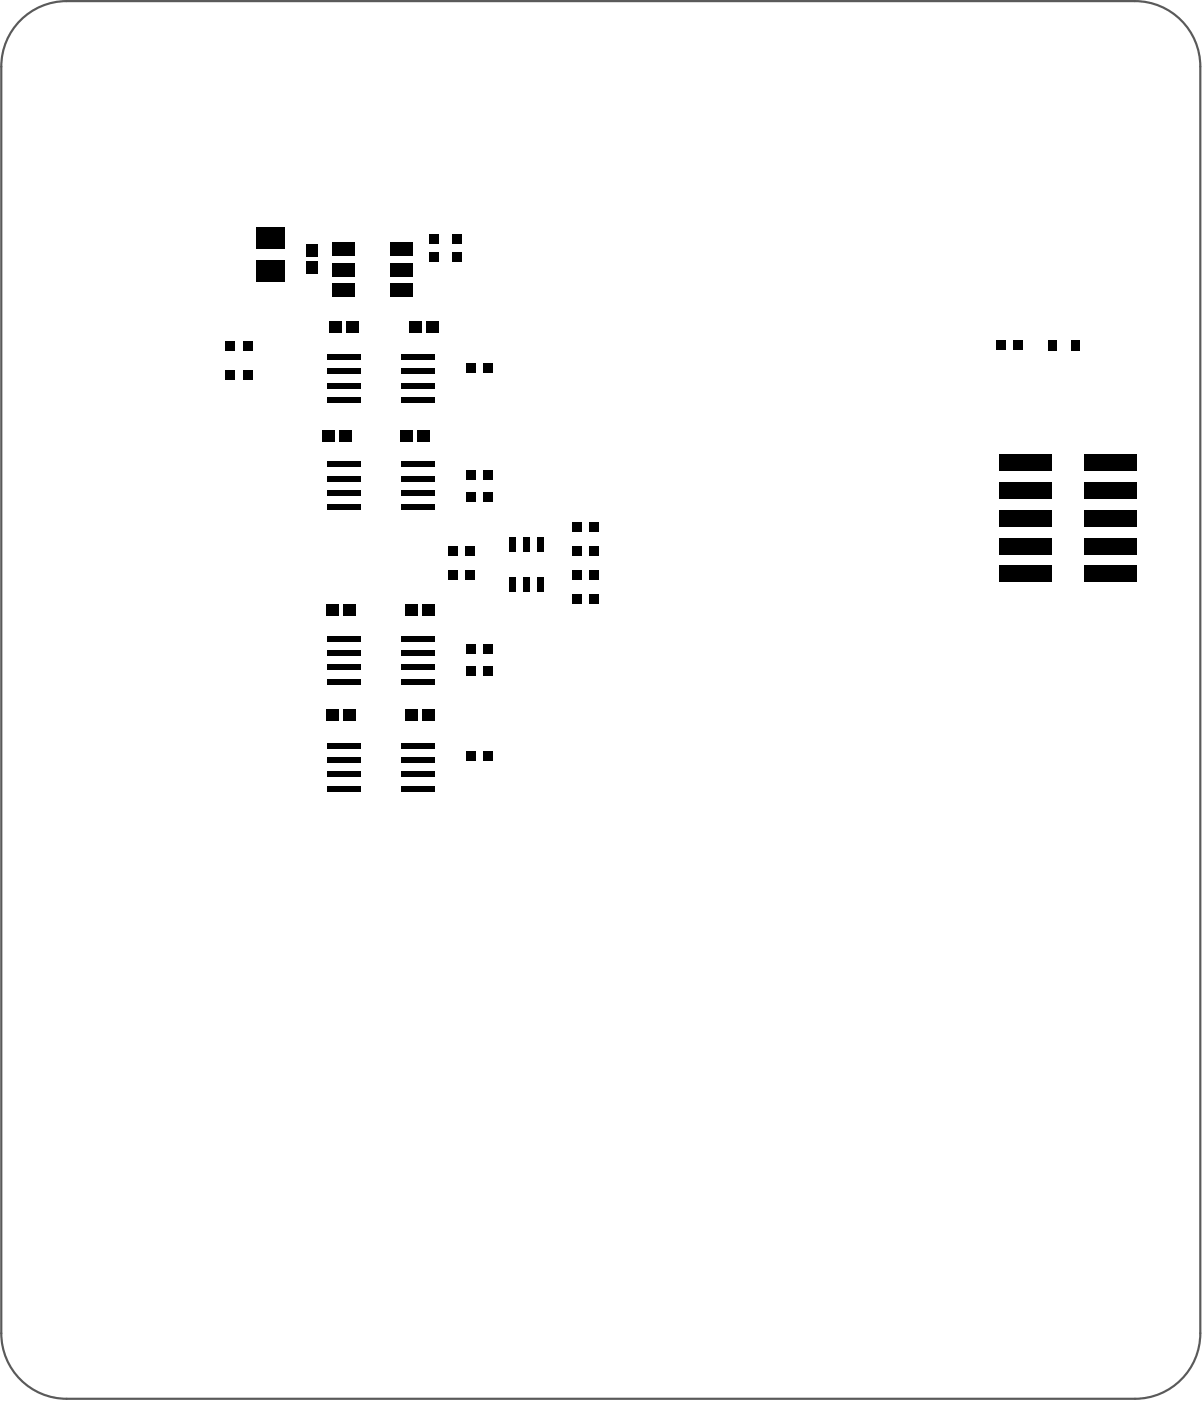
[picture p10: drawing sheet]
<svg xmlns="http://www.w3.org/2000/svg" width="183mm" height="214mm" viewBox="0 0 183 214" stroke-linecap="round" stroke-linejoin="round" font-family="sans-serif">
<path d="M3.5 2.7a9.9 9.9 0 0 1 6.7-2.5h163a10 10 0 0 1 10 10v193.2a10 10 0 0 1-10 10h-163a10 10 0 0 1-10-10v-193.2a10 10 0 0 1 3.3-7.5z" fill="none" stroke="#5a5a5a" stroke-width=".33"/>
<g fill="#000">
<path d="M39.1 39.7h4.3v3.3h-4.3z" fill-rule="evenodd"/>
<path d="M39.1 34.7h4.3v3.3h-4.3z" fill-rule="evenodd"/>
<path d="M46.7 37.3h1.7v1.8h-1.7z" fill-rule="evenodd"/>
<path d="M50.7 37h3.5v2h-3.5z" fill-rule="evenodd"/>
<path d="M59.5 37h3.5v2h-3.5z" fill-rule="evenodd"/>
<path d="M65.4 35.7h1.5v1.5h-1.5z" fill-rule="evenodd"/>
<path d="M65.4 38.4h1.5v1.5h-1.5z" fill-rule="evenodd"/>
<path d="M69 35.7h1.5v1.5h-1.5z" fill-rule="evenodd"/>
<path d="M69 38.4h1.5v1.5h-1.5z" fill-rule="evenodd"/>
<path d="M34.4 56.4h1.5v1.5h-1.5z" fill-rule="evenodd"/>
<path d="M34.4 52.1h1.5v1.5h-1.5z" fill-rule="evenodd"/>
<path d="M37 56.4h1.5v1.5h-1.5z" fill-rule="evenodd"/>
<path d="M37 52.1h1.5v1.5h-1.5z" fill-rule="evenodd"/>
<path d="M46.7 39.9h1.7v1.8h-1.7z" fill-rule="evenodd"/>
<path d="M49.9 54.1h5.2v.8h-5.2z" fill-rule="evenodd"/>
<path d="M49.9 56.3h5.2v.8h-5.2z" fill-rule="evenodd"/>
<path d="M49.9 58.4h5.2v.9h-5.2z" fill-rule="evenodd"/>
<path d="M50.2 49h1.9v1.7h-1.9z" fill-rule="evenodd"/>
<path d="M50.7 40.2h3.5v1.9h-3.5z" fill-rule="evenodd"/>
<path d="M50.7 43.3h3.5v2h-3.5z" fill-rule="evenodd"/>
<path d="M52.8 49h1.9v1.7h-1.9z" fill-rule="evenodd"/>
<path d="M59.5 40.2h3.5v1.9h-3.5z" fill-rule="evenodd"/>
<path d="M59.5 43.3h3.5v2h-3.5z" fill-rule="evenodd"/>
<path d="M61.3 54.1h5.1v.8h-5.1z" fill-rule="evenodd"/>
<path d="M61.3 56.3h5.1v.8h-5.1z" fill-rule="evenodd"/>
<path d="M61.3 58.4h5.1v.9h-5.1z" fill-rule="evenodd"/>
<path d="M62.5 49h1.9v1.7h-1.9z" fill-rule="evenodd"/>
<path d="M65.1 49h1.9v1.7h-1.9z" fill-rule="evenodd"/>
<path d="M71.1 55.4h1.5v1.5h-1.5z" fill-rule="evenodd"/>
<path d="M73.7 55.4h1.5v1.5h-1.5z" fill-rule="evenodd"/>
<path d="M152 51.9h1.5v1.5h-1.5z" fill-rule="evenodd"/>
<path d="M154.7 51.9h1.5v1.5h-1.5z" fill-rule="evenodd"/>
<path d="M160 51.8h1.3v1.7h-1.3z" fill-rule="evenodd"/>
<path d="M163.5 51.8h1.3v1.7h-1.3z" fill-rule="evenodd"/>
<path d="M49.2 65.6h1.9v1.8h-1.9z" fill-rule="evenodd"/>
<path d="M49.9 72.6h5.2v.8h-5.2z" fill-rule="evenodd"/>
<path d="M49.9 74.8h5.2v.8h-5.2z" fill-rule="evenodd"/>
<path d="M49.9 76.9h5.2v.9h-5.2z" fill-rule="evenodd"/>
<path d="M49.9 70.4h5.2v.9h-5.2z" fill-rule="evenodd"/>
<path d="M49.9 60.6h5.2v.8h-5.2z" fill-rule="evenodd"/>
<path d="M51.8 65.6h1.9v1.8h-1.9z" fill-rule="evenodd"/>
<path d="M61.3 72.6h5.1v.8h-5.1z" fill-rule="evenodd"/>
<path d="M61.3 74.8h5.1v.8h-5.1z" fill-rule="evenodd"/>
<path d="M61.3 76.9h5.1v.9h-5.1z" fill-rule="evenodd"/>
<path d="M61.3 70.4h5.1v.9h-5.1z" fill-rule="evenodd"/>
<path d="M61.3 60.6h5.1v.8h-5.1z" fill-rule="evenodd"/>
<path d="M61.2 65.6h1.8v1.8h-1.8z" fill-rule="evenodd"/>
<path d="M63.8 65.6h1.8v1.8h-1.8z" fill-rule="evenodd"/>
<path d="M71.1 75h1.5v1.5h-1.5z" fill-rule="evenodd"/>
<path d="M71.1 71.7h1.5v1.5h-1.5z" fill-rule="evenodd"/>
<path d="M73.7 75h1.5v1.5h-1.5z" fill-rule="evenodd"/>
<path d="M73.7 71.7h1.5v1.5h-1.5z" fill-rule="evenodd"/>
<path d="M152.5 73.6h8v2.5h-8z" fill-rule="evenodd"/>
<path d="M152.5 69.4h8v2.5h-8z" fill-rule="evenodd"/>
<path d="M152.5 77.8h8v2.6h-8z" fill-rule="evenodd"/>
<path d="M165.5 73.6h8v2.5h-8z" fill-rule="evenodd"/>
<path d="M165.5 69.4h8v2.5h-8z" fill-rule="evenodd"/>
<path d="M165.5 77.8h8v2.6h-8z" fill-rule="evenodd"/>
<path d="M49.9 92.3h1.8v1.7h-1.8z" fill-rule="evenodd"/>
<path d="M49.9 97.1h5.2v.8h-5.2z" fill-rule="evenodd"/>
<path d="M52.5 92.3h1.8v1.7h-1.8z" fill-rule="evenodd"/>
<path d="M61.3 97.1h5.1v.8h-5.1z" fill-rule="evenodd"/>
<path d="M61.8 92.3h1.9v1.7h-1.9z" fill-rule="evenodd"/>
<path d="M64.4 92.3h1.9v1.7h-1.9z" fill-rule="evenodd"/>
<path d="M68.3 87.1h1.5v1.5h-1.5z" fill-rule="evenodd"/>
<path d="M68.3 83.4h1.5v1.5h-1.5z" fill-rule="evenodd"/>
<path d="M71.1 98.3h1.5v1.5h-1.5z" fill-rule="evenodd"/>
<path d="M71 87.1h1.5v1.5h-1.5z" fill-rule="evenodd"/>
<path d="M71 83.4h1.5v1.5h-1.5z" fill-rule="evenodd"/>
<path d="M73.7 98.3h1.5v1.5h-1.5z" fill-rule="evenodd"/>
<path d="M77.7 82h1v2.2h-1z" fill-rule="evenodd"/>
<path d="M77.7 88.1h1v2.2h-1z" fill-rule="evenodd"/>
<path d="M79.9 82h1v2.2h-1z" fill-rule="evenodd"/>
<path d="M79.9 88.1h1v2.2h-1z" fill-rule="evenodd"/>
<path d="M82 82h1v2.2h-1z" fill-rule="evenodd"/>
<path d="M82 88.1h1v2.2h-1z" fill-rule="evenodd"/>
<path d="M87.3 90.7h1.5v1.5h-1.5z" fill-rule="evenodd"/>
<path d="M87.3 87.1h1.5v1.5h-1.5z" fill-rule="evenodd"/>
<path d="M87.3 79.7h1.5v1.5h-1.5z" fill-rule="evenodd"/>
<path d="M87.3 83.4h1.5v1.5h-1.5z" fill-rule="evenodd"/>
<path d="M89.9 90.7h1.5v1.5h-1.5z" fill-rule="evenodd"/>
<path d="M89.9 87.1h1.5v1.5h-1.5z" fill-rule="evenodd"/>
<path d="M89.9 79.7h1.5v1.5h-1.5z" fill-rule="evenodd"/>
<path d="M89.9 83.4h1.5v1.5h-1.5z" fill-rule="evenodd"/>
<path d="M152.5 82.1h8v2.5h-8z" fill-rule="evenodd"/>
<path d="M152.5 86.3h8v2.5h-8z" fill-rule="evenodd"/>
<path d="M165.5 82.1h8v2.5h-8z" fill-rule="evenodd"/>
<path d="M165.5 86.3h8v2.5h-8z" fill-rule="evenodd"/>
<path d="M49.9 108.3h1.8v1.7h-1.8z" fill-rule="evenodd"/>
<path d="M49.9 113.4h5.2v.9h-5.2z" fill-rule="evenodd"/>
<path d="M49.9 115.6h5.2v.8h-5.2z" fill-rule="evenodd"/>
<path d="M49.9 117.8h5.2v.8h-5.2z" fill-rule="evenodd"/>
<path d="M49.9 101.4h5.2v.9h-5.2z" fill-rule="evenodd"/>
<path d="M49.9 103.6h5.2v.8h-5.2z" fill-rule="evenodd"/>
<path d="M49.9 99.3h5.2v.8h-5.2z" fill-rule="evenodd"/>
<path d="M52.5 108.3h1.8v1.7h-1.8z" fill-rule="evenodd"/>
<path d="M61.3 113.4h5.1v.9h-5.1z" fill-rule="evenodd"/>
<path d="M61.3 115.6h5.1v.8h-5.1z" fill-rule="evenodd"/>
<path d="M61.3 117.8h5.1v.8h-5.1z" fill-rule="evenodd"/>
<path d="M61.3 101.4h5.1v.9h-5.1z" fill-rule="evenodd"/>
<path d="M61.3 103.6h5.1v.8h-5.1z" fill-rule="evenodd"/>
<path d="M61.3 99.3h5.1v.8h-5.1z" fill-rule="evenodd"/>
<path d="M61.8 108.3h1.9v1.7h-1.9z" fill-rule="evenodd"/>
<path d="M64.4 108.3h1.9v1.7h-1.9z" fill-rule="evenodd"/>
<path d="M71.1 114.7h1.5v1.5h-1.5z" fill-rule="evenodd"/>
<path d="M71.1 101.7h1.5v1.5h-1.5z" fill-rule="evenodd"/>
<path d="M73.7 114.7h1.5v1.5h-1.5z" fill-rule="evenodd"/>
<path d="M73.7 101.7h1.5v1.5h-1.5z" fill-rule="evenodd"/>
<path d="M49.9 119.9h5.2v.9h-5.2z" fill-rule="evenodd"/>
<path d="M61.3 119.9h5.1v.9h-5.1z" fill-rule="evenodd"/>
</g>
</svg>
